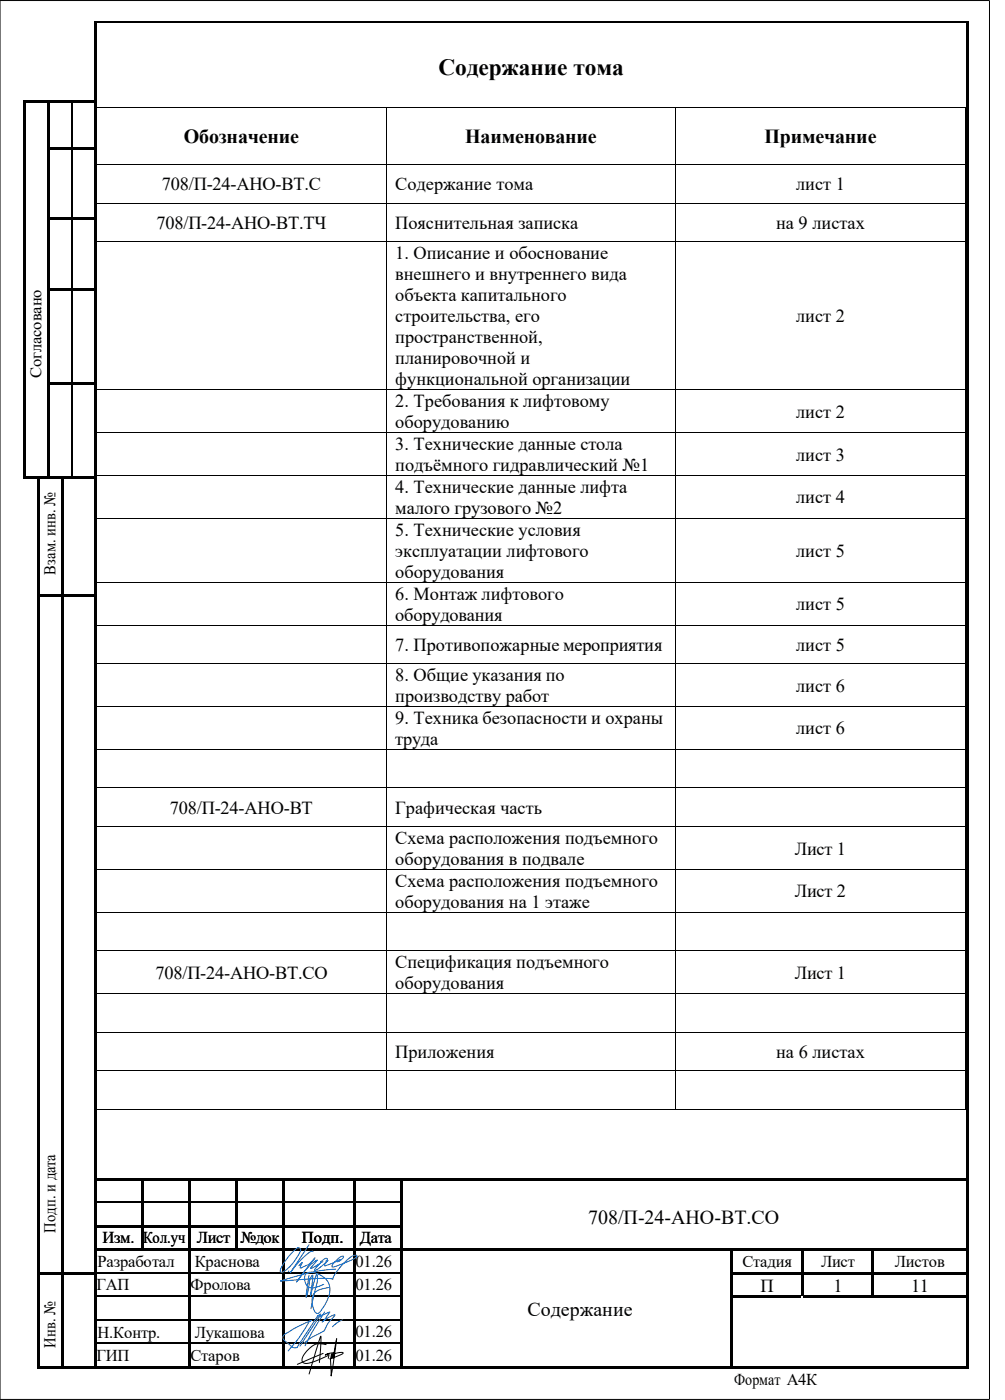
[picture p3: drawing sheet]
<svg xmlns="http://www.w3.org/2000/svg" width="213mm" height="297mm" viewBox="0 0 213 297" stroke-linecap="round" stroke-linejoin="round" font-family="sans-serif">
<defs><g id="words">
<text font-size="5" x="93" y="16">Содержание тома</text>
<g font-size="4.2">
<text x="39" y="30.4">Обозначение</text>
<text x="98.7" y="30.4">Наименование</text>
<text x="162.2" y="30.4">Примечание</text>
<text x="124.8" y="259.8">708/П-24-АНО-ВТ.СО</text>
<text x="111.9" y="279.3">Содержание</text>
</g>
<g font-size="3.9">
<text x="34.3" y="40.4">708/П-24-АНО-ВТ.С</text>
<text x="83.9" y="40.4">Содержание тома</text>
<text x="168.9" y="40.4">лист 1</text>
<text x="33.2" y="48.6">708/П-24-АНО-ВТ.ТЧ</text>
<text x="83.9" y="48.6">Пояснительная записка</text>
<text x="164.7" y="48.6">на 9 листах</text>
<text x="83.9" y="55">1. Описание и обоснование</text>
<text x="83.9" y="59.5">внешнего и внутреннего вида</text>
<text x="83.9" y="63.9">объекта капитального</text>
<text x="83.9" y="68.4">строительства, его</text>
<text x="168.9" y="68.4">лист 2</text>
<text x="83.9" y="72.9">пространственной,</text>
<text x="83.9" y="77.4">планировочной и</text>
<text x="83.9" y="81.8">функциональной организации</text>
<text x="83.9" y="86.5">2. Требования к лифтовому</text>
<text x="168.9" y="88.7">лист 2</text>
<text x="83.9" y="90.9">оборудованию</text>
<text x="83.9" y="95.6">3. Технические данные стола</text>
<text x="83.9" y="100">подъёмного гидравлический №1</text>
<text x="168.9" y="97.8">лист 3</text>
<text x="83.9" y="104.7">4. Технические данные лифта</text>
<text x="168.9" y="106.9">лист 4</text>
<text x="83.9" y="109.1">малого грузового №2</text>
<text x="83.9" y="113.8">5. Технические условия</text>
<text x="83.9" y="118.2">эксплуатации лифтового</text>
<text x="168.9" y="118.2">лист 5</text>
<text x="83.9" y="122.7">оборудования</text>
<text x="83.9" y="127.3">6. Монтаж лифтового</text>
<text x="83.9" y="131.8">оборудования</text>
<text x="168.9" y="129.6">лист 5</text>
<text x="83.9" y="138.2">7. Противопожарные мероприятия</text>
<text x="168.9" y="138.2">лист 5</text>
<text x="83.9" y="144.6">8. Общие указания по</text>
<text x="83.9" y="149.1">производству работ</text>
<text x="168.9" y="146.8">лист 6</text>
<text x="83.9" y="153.7">9. Техника безопасности и охраны</text>
<text x="168.9" y="155.9">лист 6</text>
<text x="83.9" y="158.2">труда</text>
<text x="36.1" y="172.7">708/П-24-АНО-ВТ</text>
<text x="83.9" y="172.7">Графическая часть</text>
<text x="83.9" y="179.2">Схема расположения подъемного</text>
<text x="83.9" y="183.6">оборудования в подвале</text>
<text x="168.7" y="181.4">Лист 1</text>
<text x="83.9" y="188.3">Схема расположения подъемного</text>
<text x="168.7" y="190.5">Лист 2</text>
<text x="83.9" y="192.7">оборудования на 1 этаже</text>
<text x="33" y="207.8">708/П-24-АНО-ВТ.СО</text>
<text x="83.9" y="205.6">Спецификация подъемного</text>
<text x="168.7" y="207.8">Лист 1</text>
<text x="83.9" y="210">оборудования</text>
<text x="83.9" y="224.6">Приложения</text>
<text x="164.7" y="224.6">на 6 листах</text>
<text x="161.4" y="274.2">П</text>
<text x="176.9" y="274.4">1</text>
<text x="193.4" y="274.2">11</text>
</g>
<g font-size="3.5">
<text x="8.8" y="80.2" transform="rotate(-90 8.8 80.2)">Согласовано</text>
<text x="11.8" y="122" transform="rotate(-90 11.8 122)">Взам. инв. №</text>
<text x="11.8" y="261.7" transform="rotate(-90 11.8 261.7)">Подп. и дата</text>
<text x="21.8" y="263.9">Изм.</text>
<text x="30.4" y="263.9">Кол.уч</text>
<text x="41.7" y="263.9">Лист</text>
<text x="51" y="263.8">№док</text>
<text x="64.1" y="263.9">Подп.</text>
<text x="76.3" y="263.9">Дата</text>
<text x="20.7" y="269">Разработал</text>
<text x="30.4" y="268">.</text>
<text x="41.3" y="269">Краснова</text>
<text x="51" y="267.8">.</text>
<text x="75.4" y="268.9">01.26</text>
<text x="157.5" y="269">Стадия</text>
<text x="174.3" y="269">Лист</text>
<text x="189.9" y="269">Листов</text>
<text x="20.4" y="273.9">ГАП</text>
<text x="40.4" y="273.9">Фролова</text>
<text x="75.4" y="273.9">01.26</text>
<text x="11.8" y="286.2" transform="rotate(-90 11.8 286.2)">Инв. №</text>
<text x="20.7" y="284.1">Н.Контр.</text>
<text x="41.3" y="284.1">Лукашова</text>
<text x="75.4" y="283.9">01.26</text>
<text x="20.4" y="288.9">ГИП</text>
<text x="40.4" y="288.9">Старов</text>
<text x="75.4" y="288.9">01.26</text>
<text x="155.8" y="294">Формат А4К</text>
</g>
</g></defs>
<g fill="none" stroke="#000" stroke-width=".21">
<path d="M0 .1h210v297h-210zM20.5 22.9v12M20.5 35.1v8M20.6 22.8h61.3M20.6 35h61.3M82 22.9v12M82 35.1v8M82.1 22.8h61.2M82.1 35h61.2M143.4 22.9v12M143.4 35.1v8M143.5 22.8h61.3"/>
<path d="M143.5 35h61.3M204.8 22.9v12M204.8 35.1v8M20.5 43.2v8M20.5 51.4v31.2M20.6 43.1h61.3M20.6 51.3h61.3M82 43.2v8M82 51.4v31.2M82.1 43.1h61.2M82.1 51.3h61.2M143.4 43.2v8"/>
<path d="M143.4 51.4v31.2M143.5 43.1h61.3M143.5 51.3h61.3M204.8 43.2v8M204.8 51.4v31.2M20.5 82.8v8.9M20.5 91.9v9M20.6 82.7h61.3M20.6 91.8h61.3M82 82.8v8.9M82 91.9v9M82.1 82.7h61.2"/>
<path d="M82.1 91.8h61.2M143.4 82.8v8.9M143.4 91.9v9M143.5 82.7h61.3M143.5 91.8h61.3M204.8 82.8v8.9M204.8 91.9v9M20.5 101v9M20.5 110.1v13.4M20.6 100.9h61.3M20.6 110h61.3M82 101v9"/>
<path d="M82 110.1v13.4M82.1 100.9h61.2M82.1 110h61.2M143.4 101v9M143.4 110.1v13.4M143.5 100.9h61.3M143.5 110h61.3M204.8 101v9M204.8 110.1v13.4M20.5 123.7v8.9M20.5 132.8v8M20.6 123.6h61.3"/>
<path d="M20.6 132.7h61.3M82 123.7v8.9M82 132.8v8M82.1 123.6h61.2M82.1 132.7h61.2M143.4 123.7v8.9M143.4 132.8v8M143.5 123.6h61.3M143.5 132.7h61.3M204.8 123.7v8.9M204.8 132.8v8M20.5 141v8.9"/>
<path d="M20.5 150.1v8.9M20.5 159.2v8M20.6 140.9h61.3M20.6 150h61.3M20.6 159.1h61.3M82 141v8.9M82 150.1v8.9M82 159.2v8M82.1 140.9h61.2M82.1 150h61.2M82.1 159.1h61.2M143.4 141v8.9"/>
<path d="M143.4 150.1v8.9M143.4 159.2v8M143.5 140.9h61.3M143.5 150h61.3M143.5 159.1h61.3M204.8 141v8.9M204.8 150.1v8.9M204.8 159.2v8M20.5 167.4v8M20.5 175.6v8.9M20.6 167.3h61.3M20.6 175.5h61.3"/>
<path d="M82 167.4v8M82 175.6v8.9M82.1 167.3h61.2M82.1 175.5h61.2M143.4 167.4v8M143.4 175.6v8.9M143.5 167.3h61.3M143.5 175.5h61.3M204.8 167.4v8M204.8 175.6v8.9M20.5 184.7v8.9M20.5 193.8v8"/>
<path d="M20.6 184.6h61.3M20.6 193.7h61.3M82 184.7v8.9M82 193.8v8M82.1 184.6h61.2M82.1 193.7h61.2M143.4 184.7v8.9M143.4 193.8v8M143.5 184.6h61.3M143.5 193.7h61.3M204.8 184.7v8.9M204.8 193.8v8"/>
<path d="M20.5 202v8.9M20.5 211.1v8M20.5 219.2v8.1M20.6 201.9h61.3M20.6 211h61.3M20.6 219.1h61.3M82 202v8.9M82 211.1v8M82 219.2v8.1M82.1 201.9h61.2M82.1 211h61.2M82.1 219.1h61.2"/>
<path d="M143.4 202v8.9M143.4 211.1v8M143.4 219.2v8.1M143.5 201.9h61.3M143.5 211h61.3M143.5 219.1h61.3M204.8 202v8.9M204.8 211.1v8M204.8 219.2v8.1M20.5 227.4v8.1M20.6 227.4h61.3M20.6 235.5h61.3"/>
<path d="M82 227.4v8.1M82.1 227.4h61.2M82.1 235.5h61.2M143.4 227.4v8.1M143.5 227.4h61.3M143.5 235.5h61.3M204.8 227.4v8.1M67.8 289.3l.3-5.6-2.5 8M68.6 287.3l-5.5 2.4M69.2 285.5l-.6-.2a3 3 0 0 0-3.2 1.2 2.87 2.87 0 0 0-1.2 2.6 2.06 2.06 0 0 0 2.3 0l3.2-1.3M70.6 287.2l-.9 .1-.7 .4 .8-.2-.1 .9M70.8 287.3a.49 .49 0 0 0-.5 .3 .49 .49 0 0 0 .2 .6l.3-.9-.1 1 .8-4.1-1.2 7.9-.1-2a3.3 3.3 0 0 1 .3-2.4l1.1-.5 1.1-.1a.35 .35 0 0 1 0 .4 .35 .35 0 0 1-.4 .1l-2.3 .9"/>
</g>
<g fill="#000">
<path d="M205.1 4.6h.5v.2h-.5z" fill-rule="evenodd"/>
<path d="M5 21.3h.5v.5h-.5z" fill-rule="evenodd"/>
<path d="M5 21.3h.5v.5h-.5z" fill-rule="evenodd"/>
<path d="M5 21.8h.5v9.4h-.5z" fill-rule="evenodd"/>
<path d="M5 31.2h.5v.6h-.5z" fill-rule="evenodd"/>
<path d="M5.5 21.3h.5v.5h-.5z" fill-rule="evenodd"/>
<path d="M6 21.3h4v.5h-4z" fill-rule="evenodd"/>
<path d="M10 21.8h.5z" fill-rule="evenodd"/>
<path d="M10 21.3h.5v.5h-.5z" fill-rule="evenodd"/>
<path d="M10 21.8h.5v9.4h-.5z" fill-rule="evenodd"/>
<path d="M10 31.2h.5v.6h-.5z" fill-rule="evenodd"/>
<path d="M10.5 21.3h4.6v.5h-4.6z" fill-rule="evenodd"/>
<path d="M10.5 31.2h4.6v.6h-4.6z" fill-rule="evenodd"/>
<path d="M15.1 21.8h.2z" fill-rule="evenodd"/>
<path d="M15.1 21.3h.5v.5h-.5z" fill-rule="evenodd"/>
<path d="M15.1 31.8h.2z" fill-rule="evenodd"/>
<path d="M15.1 31.2h.5v.6h-.5z" fill-rule="evenodd"/>
<path d="M15.6 21.3h4.3v.5h-4.3z" fill-rule="evenodd"/>
<path d="M15.6 31.2h4.3v.6h-4.3z" fill-rule="evenodd"/>
<path d="M19.9 4.8h.5v16.5h-.5z" fill-rule="evenodd"/>
<path d="M19.9 21.3h.5v.5h-.5z" fill-rule="evenodd"/>
<path d="M19.9 21.8h.5v9.4h-.5z" fill-rule="evenodd"/>
<path d="M19.9 31.2h.5v.6h-.5z" fill-rule="evenodd"/>
<path d="M20.4 22.7h.2v.2h-.2z" fill-rule="evenodd"/>
<path d="M20.4 22.7h.2v.2h-.2z" fill-rule="evenodd"/>
<path d="M20.4 34.9h.2v.2h-.2z" fill-rule="evenodd"/>
<path d="M81.9 22.7h.2v.2h-.2z" fill-rule="evenodd"/>
<path d="M81.9 34.9h.2v.2h-.2z" fill-rule="evenodd"/>
<path d="M143.3 22.7h.2v.2h-.2z" fill-rule="evenodd"/>
<path d="M143.3 34.9h.2v.2h-.2z" fill-rule="evenodd"/>
<path d="M204.8 22.7h.1v.2h-.1z" fill-rule="evenodd"/>
<path d="M204.8 22.7h.1v.2h-.1z" fill-rule="evenodd"/>
<path d="M204.8 34.9h.1v.2h-.1z" fill-rule="evenodd"/>
<path d="M205.1 4.8h.5v16.5h-.5z" fill-rule="evenodd"/>
<path d="M205.1 21.3h.5v.5h-.5z" fill-rule="evenodd"/>
<path d="M205.1 21.8h.5v9.4h-.5z" fill-rule="evenodd"/>
<path d="M205.1 31.2h.5v.6h-.5z" fill-rule="evenodd"/>
<path d="M5 31.8h.5v14.4h-.5z" fill-rule="evenodd"/>
<path d="M5 46.2h.5v.6h-.5z" fill-rule="evenodd"/>
<path d="M10 31.8h.5v14.4h-.5z" fill-rule="evenodd"/>
<path d="M10 46.2h.5v.6h-.5z" fill-rule="evenodd"/>
<path d="M10.5 46.2h4.6v.5h-4.6z" fill-rule="evenodd"/>
<path d="M15.1 46.7l.2 .1z" fill-rule="evenodd"/>
<path d="M15.1 46.2h.5v.5h-.5z" fill-rule="evenodd"/>
<path d="M15.6 46.2h4.3v.5h-4.3z" fill-rule="evenodd"/>
<path d="M19.9 31.8h.5v14.4h-.5z" fill-rule="evenodd"/>
<path d="M19.9 46.2h.5v.6h-.5z" fill-rule="evenodd"/>
<path d="M20.4 43.1h.2v.1h-.2z" fill-rule="evenodd"/>
<path d="M20.4 51.2h.2v.2h-.2z" fill-rule="evenodd"/>
<path d="M81.9 43.1h.2v.1h-.2z" fill-rule="evenodd"/>
<path d="M81.9 51.2h.2v.2h-.2z" fill-rule="evenodd"/>
<path d="M143.3 43.1h.2v.1h-.2z" fill-rule="evenodd"/>
<path d="M143.3 51.2h.2v.2h-.2z" fill-rule="evenodd"/>
<path d="M204.8 43.1h.1v.1h-.1z" fill-rule="evenodd"/>
<path d="M204.8 51.2h.1v.2h-.1z" fill-rule="evenodd"/>
<path d="M205.1 31.8h.5v14.4h-.5z" fill-rule="evenodd"/>
<path d="M205.1 46.2h.5v.6h-.5z" fill-rule="evenodd"/>
<path d="M5 46.8h.5v14.4h-.5z" fill-rule="evenodd"/>
<path d="M5 61.2h.5v.6h-.5z" fill-rule="evenodd"/>
<path d="M10 46.8h.5v14.4h-.5z" fill-rule="evenodd"/>
<path d="M10 61.2h.5v.6h-.5z" fill-rule="evenodd"/>
<path d="M10.5 61.2h4.6v.5h-4.6z" fill-rule="evenodd"/>
<path d="M15.1 61.7l.2 .1z" fill-rule="evenodd"/>
<path d="M15.1 61.2h.5v.5h-.5z" fill-rule="evenodd"/>
<path d="M15.6 61.2h4.3v.5h-4.3z" fill-rule="evenodd"/>
<path d="M19.9 46.8h.5v14.4h-.5z" fill-rule="evenodd"/>
<path d="M19.9 61.2h.5v.6h-.5z" fill-rule="evenodd"/>
<path d="M205.1 46.8h.5v14.4h-.5z" fill-rule="evenodd"/>
<path d="M205.1 61.2h.5v.6h-.5z" fill-rule="evenodd"/>
<path d="M5 61.8h.5v19.4h-.5z" fill-rule="evenodd"/>
<path d="M5 81.2h.5v.6h-.5z" fill-rule="evenodd"/>
<path d="M10 61.8h.5v19.4h-.5z" fill-rule="evenodd"/>
<path d="M10 81.2h.5v.6h-.5z" fill-rule="evenodd"/>
<path d="M10.5 81.2h4.6v.5h-4.6z" fill-rule="evenodd"/>
<path d="M15.1 81.7l.2 .1z" fill-rule="evenodd"/>
<path d="M15.1 81.2h.5v.5h-.5z" fill-rule="evenodd"/>
<path d="M15.6 81.2h4.3v.5h-4.3z" fill-rule="evenodd"/>
<path d="M19.9 61.8h.5v19.4h-.5z" fill-rule="evenodd"/>
<path d="M19.9 81.2h.5v.6h-.5z" fill-rule="evenodd"/>
<path d="M20.4 82.6h.2v.2h-.2z" fill-rule="evenodd"/>
<path d="M20.4 91.7h.2v.2h-.2z" fill-rule="evenodd"/>
<path d="M81.9 82.6h.2v.2h-.2z" fill-rule="evenodd"/>
<path d="M81.9 91.7h.2v.2h-.2z" fill-rule="evenodd"/>
<path d="M143.3 82.6h.2v.2h-.2z" fill-rule="evenodd"/>
<path d="M143.3 91.7h.2v.2h-.2z" fill-rule="evenodd"/>
<path d="M204.8 82.6h.1v.2h-.1z" fill-rule="evenodd"/>
<path d="M204.8 91.7h.1v.2h-.1z" fill-rule="evenodd"/>
<path d="M205.1 61.8h.5v19.4h-.5z" fill-rule="evenodd"/>
<path d="M205.1 81.2h.5v.6h-.5z" fill-rule="evenodd"/>
<path d="M5 81.8h.5v19.4h-.5z" fill-rule="evenodd"/>
<path d="M5 101.2h.5v.5h-.5z" fill-rule="evenodd"/>
<path d="M5 101.2h.5v.5h-.5z" fill-rule="evenodd"/>
<path d="M5.5 101.2h.5v.5h-.5z" fill-rule="evenodd"/>
<path d="M6 101.2h2v.5h-2z" fill-rule="evenodd"/>
<path d="M8 101.7h.5z" fill-rule="evenodd"/>
<path d="M8 101.2h.5v.5h-.5z" fill-rule="evenodd"/>
<path d="M8.5 101.2h1.5v.5h-1.5z" fill-rule="evenodd"/>
<path d="M10 81.8h.5v19.4h-.5z" fill-rule="evenodd"/>
<path d="M10 101.2h.5v.5h-.5z" fill-rule="evenodd"/>
<path d="M10.5 101.2h2.5v.5h-2.5z" fill-rule="evenodd"/>
<path d="M13 101.7h.5z" fill-rule="evenodd"/>
<path d="M13 101.2h.5v.5h-.5z" fill-rule="evenodd"/>
<path d="M13.5 101.2h1.6v.5h-1.6z" fill-rule="evenodd"/>
<path d="M15.1 101.2h.5v.5h-.5z" fill-rule="evenodd"/>
<path d="M15.6 101.2h4.3v.5h-4.3z" fill-rule="evenodd"/>
<path d="M19.9 81.8h.5v19.4h-.5z" fill-rule="evenodd"/>
<path d="M19.9 101.2h.5v.5h-.5z" fill-rule="evenodd"/>
<path d="M20.4 100.9h.2v.1h-.2z" fill-rule="evenodd"/>
<path d="M20.4 110h.2v.1h-.2z" fill-rule="evenodd"/>
<path d="M81.9 100.9h.2v.1h-.2z" fill-rule="evenodd"/>
<path d="M81.9 110h.2v.1h-.2z" fill-rule="evenodd"/>
<path d="M143.3 100.9h.2v.1h-.2z" fill-rule="evenodd"/>
<path d="M143.3 110h.2v.1h-.2z" fill-rule="evenodd"/>
<path d="M204.8 100.9h.1v.1h-.1z" fill-rule="evenodd"/>
<path d="M204.8 110h.1v.1h-.1z" fill-rule="evenodd"/>
<path d="M205.1 81.8h.5v19.4h-.5z" fill-rule="evenodd"/>
<path d="M205.1 101.2h.5v.5h-.5z" fill-rule="evenodd"/>
<path d="M8 101.7h.5v24.5h-.5z" fill-rule="evenodd"/>
<path d="M8 126.2h.5v.6h-.5z" fill-rule="evenodd"/>
<path d="M8.5 126.2h4.5v.5h-4.5z" fill-rule="evenodd"/>
<path d="M13 101.7h.5v24.5h-.5z" fill-rule="evenodd"/>
<path d="M13 126.2h.5v.6h-.5z" fill-rule="evenodd"/>
<path d="M13.5 126.2h6.4v.5h-6.4z" fill-rule="evenodd"/>
<path d="M19.9 101.7h.5v24.5h-.5z" fill-rule="evenodd"/>
<path d="M19.9 126.2h.5v.6h-.5z" fill-rule="evenodd"/>
<path d="M20.4 123.5h.2v.2h-.2z" fill-rule="evenodd"/>
<path d="M20.4 132.6h.2v.2h-.2z" fill-rule="evenodd"/>
<path d="M81.9 123.5h.2v.2h-.2z" fill-rule="evenodd"/>
<path d="M81.9 132.6h.2v.2h-.2z" fill-rule="evenodd"/>
<path d="M143.3 123.5h.2v.2h-.2z" fill-rule="evenodd"/>
<path d="M143.3 132.6h.2v.2h-.2z" fill-rule="evenodd"/>
<path d="M204.8 123.5h.1v.2h-.1z" fill-rule="evenodd"/>
<path d="M204.8 132.6h.1v.2h-.1z" fill-rule="evenodd"/>
<path d="M205.1 101.7h.5v24.5h-.5z" fill-rule="evenodd"/>
<path d="M205.1 126.2h.5v.6h-.5z" fill-rule="evenodd"/>
<path d="M20.4 140.8h.2v.2h-.2z" fill-rule="evenodd"/>
<path d="M20.4 149.9h.2v.2h-.2z" fill-rule="evenodd"/>
<path d="M20.4 159h.2v.2h-.2z" fill-rule="evenodd"/>
<path d="M81.9 140.8h.2v.2h-.2z" fill-rule="evenodd"/>
<path d="M81.9 149.9h.2v.2h-.2z" fill-rule="evenodd"/>
<path d="M81.9 159h.2v.2h-.2z" fill-rule="evenodd"/>
<path d="M143.3 140.8h.2v.2h-.2z" fill-rule="evenodd"/>
<path d="M143.3 149.9h.2v.2h-.2z" fill-rule="evenodd"/>
<path d="M143.3 159h.2v.2h-.2z" fill-rule="evenodd"/>
<path d="M204.8 140.8h.1v.2h-.1z" fill-rule="evenodd"/>
<path d="M204.8 149.9h.1v.2h-.1z" fill-rule="evenodd"/>
<path d="M204.8 159h.1v.2h-.1z" fill-rule="evenodd"/>
<path d="M20.4 167.2h.2v.2h-.2z" fill-rule="evenodd"/>
<path d="M20.4 175.4h.2v.2h-.2z" fill-rule="evenodd"/>
<path d="M81.9 167.2h.2v.2h-.2z" fill-rule="evenodd"/>
<path d="M81.9 175.4h.2v.2h-.2z" fill-rule="evenodd"/>
<path d="M143.3 167.2h.2v.2h-.2z" fill-rule="evenodd"/>
<path d="M143.3 175.4h.2v.2h-.2z" fill-rule="evenodd"/>
<path d="M204.8 167.2h.1v.2h-.1z" fill-rule="evenodd"/>
<path d="M204.8 175.4h.1v.2h-.1z" fill-rule="evenodd"/>
<path d="M20.4 184.5h.2v.2h-.2z" fill-rule="evenodd"/>
<path d="M20.4 193.6h.2v.2h-.2z" fill-rule="evenodd"/>
<path d="M81.9 184.5h.2v.2h-.2z" fill-rule="evenodd"/>
<path d="M81.9 193.6h.2v.2h-.2z" fill-rule="evenodd"/>
<path d="M143.3 184.5h.2v.2h-.2z" fill-rule="evenodd"/>
<path d="M143.3 193.6h.2v.2h-.2z" fill-rule="evenodd"/>
<path d="M204.8 184.5h.1v.2h-.1z" fill-rule="evenodd"/>
<path d="M204.8 193.6h.1v.2h-.1z" fill-rule="evenodd"/>
<path d="M20.4 201.8h.2v.2h-.2z" fill-rule="evenodd"/>
<path d="M20.4 210.9h.2v.2h-.2z" fill-rule="evenodd"/>
<path d="M20.4 219.1h.2v.1h-.2z" fill-rule="evenodd"/>
<path d="M81.9 201.8h.2v.2h-.2z" fill-rule="evenodd"/>
<path d="M81.9 210.9h.2v.2h-.2z" fill-rule="evenodd"/>
<path d="M81.9 219.1h.2v.1h-.2z" fill-rule="evenodd"/>
<path d="M143.3 201.8h.2v.2h-.2z" fill-rule="evenodd"/>
<path d="M143.3 210.9h.2v.2h-.2z" fill-rule="evenodd"/>
<path d="M143.3 219.1h.2v.1h-.2z" fill-rule="evenodd"/>
<path d="M204.8 201.8h.1v.2h-.1z" fill-rule="evenodd"/>
<path d="M204.8 210.9h.1v.2h-.1z" fill-rule="evenodd"/>
<path d="M204.8 219.1h.1v.1h-.1z" fill-rule="evenodd"/>
<path d="M20.4 227.3h.2v.1h-.2z" fill-rule="evenodd"/>
<path d="M20.4 235.5h.2v.1h-.2z" fill-rule="evenodd"/>
<path d="M20.4 235.5h.2v.1h-.2z" fill-rule="evenodd"/>
<path d="M81.9 227.3h.2v.1h-.2z" fill-rule="evenodd"/>
<path d="M81.9 235.5h.2v.1h-.2z" fill-rule="evenodd"/>
<path d="M143.3 227.3h.2v.1h-.2z" fill-rule="evenodd"/>
<path d="M143.3 235.5h.2v.1h-.2z" fill-rule="evenodd"/>
<path d="M204.8 227.3h.1v.1h-.1z" fill-rule="evenodd"/>
<path d="M204.8 235.5h.1v.1h-.1z" fill-rule="evenodd"/>
<path d="M204.8 235.5h.1v.1h-.1z" fill-rule="evenodd"/>
<path d="M8 126.8h.5v123.3h-.5z" fill-rule="evenodd"/>
<path d="M8 250.1h.5v.5h-.5z" fill-rule="evenodd"/>
<path d="M8 250.6h.5v4.5h-.5z" fill-rule="evenodd"/>
<path d="M8 255.1h.5v.5h-.5z" fill-rule="evenodd"/>
<path d="M13 126.8h.5v123.3h-.5z" fill-rule="evenodd"/>
<path d="M13 250.1h.5v.5h-.5z" fill-rule="evenodd"/>
<path d="M13 250.6h.5v4.5h-.5z" fill-rule="evenodd"/>
<path d="M13 255.1h.5v.5h-.5z" fill-rule="evenodd"/>
<path d="M19.9 126.8h.5v123.3h-.5z" fill-rule="evenodd"/>
<path d="M19.9 250.1h.5v.5h-.5z" fill-rule="evenodd"/>
<path d="M19.9 250.6h.5v4.5h-.5z" fill-rule="evenodd"/>
<path d="M19.9 255.1h.5v.5h-.5z" fill-rule="evenodd"/>
<path d="M20.4 250.1h9.6v.5h-9.6z" fill-rule="evenodd"/>
<path d="M30 250.6h.5z" fill-rule="evenodd"/>
<path d="M30 250.1h.5v.5h-.5z" fill-rule="evenodd"/>
<path d="M30 250.6h.5v4.5h-.5z" fill-rule="evenodd"/>
<path d="M30 255.1h.5v.5h-.5z" fill-rule="evenodd"/>
<path d="M30.5 250.1h9.4v.5h-9.4z" fill-rule="evenodd"/>
<path d="M39.9 250.6h.5z" fill-rule="evenodd"/>
<path d="M39.9 250.1h.5v.5h-.5z" fill-rule="evenodd"/>
<path d="M39.9 250.6h.5v4.5h-.5z" fill-rule="evenodd"/>
<path d="M39.9 255.1h.5v.5h-.5z" fill-rule="evenodd"/>
<path d="M40.4 250.1h9.5v.5h-9.5z" fill-rule="evenodd"/>
<path d="M49.9 250.6h.5z" fill-rule="evenodd"/>
<path d="M49.9 250.1h.5v.5h-.5z" fill-rule="evenodd"/>
<path d="M49.9 250.6h.5v4.5h-.5z" fill-rule="evenodd"/>
<path d="M49.9 255.1h.5v.5h-.5z" fill-rule="evenodd"/>
<path d="M50.4 250.1h9.5v.5h-9.5z" fill-rule="evenodd"/>
<path d="M59.9 250.6h.5z" fill-rule="evenodd"/>
<path d="M59.9 250.1h.5v.5h-.5z" fill-rule="evenodd"/>
<path d="M59.9 250.6h.5v4.5h-.5z" fill-rule="evenodd"/>
<path d="M59.9 255.1h.5v.5h-.5z" fill-rule="evenodd"/>
<path d="M60.4 250.1h14.5v.5h-14.5z" fill-rule="evenodd"/>
<path d="M74.9 250.6h.5z" fill-rule="evenodd"/>
<path d="M74.9 250.1h.5v.5h-.5z" fill-rule="evenodd"/>
<path d="M74.9 250.6h.5v4.5h-.5z" fill-rule="evenodd"/>
<path d="M74.9 255.1h.5v.5h-.5z" fill-rule="evenodd"/>
<path d="M75.4 250.1h9.5v.5h-9.5z" fill-rule="evenodd"/>
<path d="M84.9 250.6h.5z" fill-rule="evenodd"/>
<path d="M84.9 250.1h.5v.5h-.5z" fill-rule="evenodd"/>
<path d="M84.9 250.6h.5v4.5h-.5z" fill-rule="evenodd"/>
<path d="M84.9 255.1h.5v.5h-.5z" fill-rule="evenodd"/>
<path d="M85.4 250.1h119.7v.5h-119.7z" fill-rule="evenodd"/>
<path d="M205.1 126.8h.5v123.3h-.5z" fill-rule="evenodd"/>
<path d="M205.1 250.1h.5v.5h-.5z" fill-rule="evenodd"/>
<path d="M205.1 250.6h.5v4.5h-.5z" fill-rule="evenodd"/>
<path d="M205.1 255.1h.5v.5h-.5z" fill-rule="evenodd"/>
<path d="M8 255.6h.5v4.5h-.5z" fill-rule="evenodd"/>
<path d="M8 260.1h.5v.5h-.5z" fill-rule="evenodd"/>
<path d="M8 260.6h.5v4.5h-.5z" fill-rule="evenodd"/>
<path d="M8 265.1h.5v.5h-.5z" fill-rule="evenodd"/>
<path d="M8 265.6h.5v4.5h-.5z" fill-rule="evenodd"/>
<path d="M8 270.1h.5v.5h-.5z" fill-rule="evenodd"/>
<path d="M8 270.6h.5v4.5h-.5z" fill-rule="evenodd"/>
<path d="M8 275.1h.5v.5h-.5z" fill-rule="evenodd"/>
<path d="M8.5 270.1h4.5v.5h-4.5z" fill-rule="evenodd"/>
<path d="M13 255.6h.5v4.5h-.5z" fill-rule="evenodd"/>
<path d="M13 260.1h.5v.5h-.5z" fill-rule="evenodd"/>
<path d="M13 260.6h.5v4.5h-.5z" fill-rule="evenodd"/>
<path d="M13 265.1h.5v.5h-.5z" fill-rule="evenodd"/>
<path d="M13 265.6h.5v4.5h-.5z" fill-rule="evenodd"/>
<path d="M13 270.1h.5v.5h-.5z" fill-rule="evenodd"/>
<path d="M13 270.6h.5v4.5h-.5z" fill-rule="evenodd"/>
<path d="M13 275.1h.5v.5h-.5z" fill-rule="evenodd"/>
<path d="M13.5 270.1h6.4v.5h-6.4z" fill-rule="evenodd"/>
<path d="M19.9 255.6h.5v4.5h-.5z" fill-rule="evenodd"/>
<path d="M19.9 260.1h.5v.5h-.5z" fill-rule="evenodd"/>
<path d="M19.9 260.6h.5v4.5h-.5z" fill-rule="evenodd"/>
<path d="M19.9 260.1h.5v.5h-.5z" fill-rule="evenodd"/>
<path d="M19.9 260.6h.5v4.5h-.5z" fill-rule="evenodd"/>
<path d="M19.9 265.1h.5v.5h-.5z" fill-rule="evenodd"/>
<path d="M19.9 265.6h.5v4.5h-.5z" fill-rule="evenodd"/>
<path d="M19.9 270.1h.5v.5h-.5z" fill-rule="evenodd"/>
<path d="M19.9 270.6h.5v4.5h-.5z" fill-rule="evenodd"/>
<path d="M19.9 275.1h.5v.5h-.5z" fill-rule="evenodd"/>
<path d="M20.4 260.1h9.6v.5h-9.6z" fill-rule="evenodd"/>
<path d="M20.4 260.1h9.6v.5h-9.6z" fill-rule="evenodd"/>
<path d="M20.4 265.1h9.6v.5h-9.6z" fill-rule="evenodd"/>
<path d="M30 255.6h.5v4.5h-.5z" fill-rule="evenodd"/>
<path d="M30 260.1h.5v.5h-.5z" fill-rule="evenodd"/>
<path d="M30 260.6h.5v4.5h-.5z" fill-rule="evenodd"/>
<path d="M30 260.1h.5v.5h-.5z" fill-rule="evenodd"/>
<path d="M30 260.6h.5v4.5h-.5z" fill-rule="evenodd"/>
<path d="M30 265.1h.5v.5h-.5z" fill-rule="evenodd"/>
<path d="M30.5 260.1h9.4v.5h-9.4z" fill-rule="evenodd"/>
<path d="M30.5 260.1h9.4v.5h-9.4z" fill-rule="evenodd"/>
<path d="M30.5 265.1h9.4v.5h-9.4z" fill-rule="evenodd"/>
<path d="M39.9 255.6h.5v4.5h-.5z" fill-rule="evenodd"/>
<path d="M39.9 260.1h.5v.5h-.5z" fill-rule="evenodd"/>
<path d="M39.9 260.6h.5v4.5h-.5z" fill-rule="evenodd"/>
<path d="M39.9 260.1h.5v.5h-.5z" fill-rule="evenodd"/>
<path d="M39.9 260.6h.5v4.5h-.5z" fill-rule="evenodd"/>
<path d="M39.9 265.1h.5v.5h-.5z" fill-rule="evenodd"/>
<path d="M39.9 265.6h.5v4.5h-.5z" fill-rule="evenodd"/>
<path d="M39.9 270.1h.5v.5h-.5z" fill-rule="evenodd"/>
<path d="M39.9 270.6h.5v4.5h-.5z" fill-rule="evenodd"/>
<path d="M39.9 275.1h.5v.5h-.5z" fill-rule="evenodd"/>
<path d="M40.4 260.1h9.5v.5h-9.5z" fill-rule="evenodd"/>
<path d="M40.4 260.1h9.5v.5h-9.5z" fill-rule="evenodd"/>
<path d="M40.4 265.1h9.5v.5h-9.5z" fill-rule="evenodd"/>
<path d="M49.9 255.6h.5v4.5h-.5z" fill-rule="evenodd"/>
<path d="M49.9 260.1h.5v.5h-.5z" fill-rule="evenodd"/>
<path d="M49.9 260.6h.5v4.5h-.5z" fill-rule="evenodd"/>
<path d="M49.9 260.1h.5v.5h-.5z" fill-rule="evenodd"/>
<path d="M49.9 260.6h.5v4.5h-.5z" fill-rule="evenodd"/>
<path d="M49.9 265.1h.5v.5h-.5z" fill-rule="evenodd"/>
<path d="M50.4 260.1h9.5v.5h-9.5z" fill-rule="evenodd"/>
<path d="M50.4 260.1h9.5v.5h-9.5z" fill-rule="evenodd"/>
<path d="M50.4 265.1h9.5v.5h-9.5z" fill-rule="evenodd"/>
<path d="M59.9 255.6h.5v4.5h-.5z" fill-rule="evenodd"/>
<path d="M59.9 260.1h.5v.5h-.5z" fill-rule="evenodd"/>
<path d="M59.9 260.6h.5v4.5h-.5z" fill-rule="evenodd"/>
<path d="M59.9 260.1h.5v.5h-.5z" fill-rule="evenodd"/>
<path d="M59.9 260.6h.5v4.5h-.5z" fill-rule="evenodd"/>
<path d="M59.9 265.1h.5v.5h-.5z" fill-rule="evenodd"/>
<path d="M59.9 265.6h.5v4.5h-.5z" fill-rule="evenodd"/>
<path d="M59.9 270.1h.5v.5h-.5z" fill-rule="evenodd"/>
<path d="M59.9 270.6h.5v4.5h-.5z" fill-rule="evenodd"/>
<path d="M59.9 275.1h.5v.5h-.5z" fill-rule="evenodd"/>
<path d="M59.9 260.1h.5v.5h-.5z" fill-rule="evenodd"/>
<path d="M59.9 260.6h.5v4.5h-.5z" fill-rule="evenodd"/>
<path d="M59.9 265.1h.5v.5h-.5z" fill-rule="evenodd"/>
<path d="M59.9 265.6h.5v4.5h-.5z" fill-rule="evenodd"/>
<path d="M59.9 270.1h.5v.5h-.5z" fill-rule="evenodd"/>
<path d="M59.9 270.6h.5v4.5h-.5z" fill-rule="evenodd"/>
<path d="M59.9 275.1h.5v.5h-.5z" fill-rule="evenodd"/>
<path d="M59.9 275.1h.5v.6h-.5z" fill-rule="evenodd"/>
<path d="M60.4 260.1h14.5v.5h-14.5z" fill-rule="evenodd"/>
<path d="M60.4 260.1h14.5v.5h-14.5z" fill-rule="evenodd"/>
<path d="M60.4 265.1h14.5v.5h-14.5z" fill-rule="evenodd"/>
<path d="M60.4 260.1h14.5v.5h-14.5z" fill-rule="evenodd"/>
<path d="M60.4 265.1h14.5v.5h-14.5z" fill-rule="evenodd"/>
<path d="M74.9 255.6h.5v4.5h-.5z" fill-rule="evenodd"/>
<path d="M74.9 260.1h.5v.5h-.5z" fill-rule="evenodd"/>
<path d="M74.9 260.6h.5v4.5h-.5z" fill-rule="evenodd"/>
<path d="M74.9 260.1h.5v.5h-.5z" fill-rule="evenodd"/>
<path d="M74.9 260.6h.5v4.5h-.5z" fill-rule="evenodd"/>
<path d="M74.9 265.1h.5v.5h-.5z" fill-rule="evenodd"/>
<path d="M74.9 265.6h.5v4.5h-.5z" fill-rule="evenodd"/>
<path d="M74.9 270.1h.5v.5h-.5z" fill-rule="evenodd"/>
<path d="M74.9 270.6h.5v4.5h-.5z" fill-rule="evenodd"/>
<path d="M74.9 275.1h.5v.5h-.5z" fill-rule="evenodd"/>
<path d="M74.9 260.1h.5v.5h-.5z" fill-rule="evenodd"/>
<path d="M74.9 260.6h.5v4.5h-.5z" fill-rule="evenodd"/>
<path d="M74.9 265.1h.5v.5h-.5z" fill-rule="evenodd"/>
<path d="M74.9 265.6h.5v4.5h-.5z" fill-rule="evenodd"/>
<path d="M74.9 270.1h.5v.5h-.5z" fill-rule="evenodd"/>
<path d="M74.9 270.6h.5v4.5h-.5z" fill-rule="evenodd"/>
<path d="M74.9 275.1h.5v.5h-.5z" fill-rule="evenodd"/>
<path d="M75.4 260.1h9.5v.5h-9.5z" fill-rule="evenodd"/>
<path d="M75.4 260.1h9.5v.5h-9.5z" fill-rule="evenodd"/>
<path d="M75.4 265.1h9.5v.5h-9.5z" fill-rule="evenodd"/>
<path d="M84.9 255.6h.5v4.5h-.5z" fill-rule="evenodd"/>
<path d="M84.9 260.1h.5v.5h-.5z" fill-rule="evenodd"/>
<path d="M84.9 260.6h.5v4.5h-.5z" fill-rule="evenodd"/>
<path d="M84.9 260.1h.5v.5h-.5z" fill-rule="evenodd"/>
<path d="M84.9 260.6h.5v4.5h-.5z" fill-rule="evenodd"/>
<path d="M84.9 265.1h.5v.5h-.5z" fill-rule="evenodd"/>
<path d="M84.9 265.6h.5v4.5h-.5z" fill-rule="evenodd"/>
<path d="M84.9 270.1h.5v.5h-.5z" fill-rule="evenodd"/>
<path d="M84.9 270.6h.5v4.5h-.5z" fill-rule="evenodd"/>
<path d="M84.9 275.1h.5v.5h-.5z" fill-rule="evenodd"/>
<path d="M85.4 265.1h69.5v.5h-69.5z" fill-rule="evenodd"/>
<path d="M154.9 265.6h.5z" fill-rule="evenodd"/>
<path d="M154.9 265.1h.5v.5h-.5z" fill-rule="evenodd"/>
<path d="M154.9 265.6h.5v4.5h-.5z" fill-rule="evenodd"/>
<path d="M154.9 270.1h.5v.5h-.5z" fill-rule="evenodd"/>
<path d="M154.9 270.6h.5v4.5h-.5z" fill-rule="evenodd"/>
<path d="M154.9 275.1h.5v.5h-.5z" fill-rule="evenodd"/>
<path d="M155.4 265.1h14.6v.5h-14.6z" fill-rule="evenodd"/>
<path d="M155.4 270.1h14.6v.5h-14.6z" fill-rule="evenodd"/>
<path d="M155.4 275.1h14.6v.5h-14.6z" fill-rule="evenodd"/>
<path d="M170 265.6h.5z" fill-rule="evenodd"/>
<path d="M170 265.1h.5v.5h-.5z" fill-rule="evenodd"/>
<path d="M170 265.6h.5v4.5h-.5z" fill-rule="evenodd"/>
<path d="M170 270.1h.5v.5h-.5z" fill-rule="evenodd"/>
<path d="M170 270.6h.5v4.5h-.5z" fill-rule="evenodd"/>
<path d="M170 273.3h.5v.5h-.5z" fill-rule="evenodd"/>
<path d="M170.5 265.1h14.4v.5h-14.4z" fill-rule="evenodd"/>
<path d="M170.5 270.1h14.4v.5h-14.4z" fill-rule="evenodd"/>
<path d="M170.5 275.1h14.4v.5h-14.4z" fill-rule="evenodd"/>
<path d="M184.9 265.6h.6z" fill-rule="evenodd"/>
<path d="M184.9 265.1h.6v.5h-.6z" fill-rule="evenodd"/>
<path d="M184.9 265.6h.6v4.5h-.6z" fill-rule="evenodd"/>
<path d="M184.9 270.1h.6v.5h-.6z" fill-rule="evenodd"/>
<path d="M184.9 270.6h.6v4.5h-.6z" fill-rule="evenodd"/>
<path d="M184.9 275.1h.6v.5h-.6z" fill-rule="evenodd"/>
<path d="M185.5 265.1h19.6v.5h-19.6z" fill-rule="evenodd"/>
<path d="M185.5 270.1h19.6v.5h-19.6z" fill-rule="evenodd"/>
<path d="M185.5 275.1h19.6v.5h-19.6z" fill-rule="evenodd"/>
<path d="M205.1 255.6h.5v4.5h-.5z" fill-rule="evenodd"/>
<path d="M205.1 260.1h.5v.5h-.5z" fill-rule="evenodd"/>
<path d="M205.1 260.6h.5v4.5h-.5z" fill-rule="evenodd"/>
<path d="M205.1 265.1h.5v.5h-.5z" fill-rule="evenodd"/>
<path d="M205.1 265.6h.5v4.5h-.5z" fill-rule="evenodd"/>
<path d="M205.1 270.1h.5v.5h-.5z" fill-rule="evenodd"/>
<path d="M205.1 270.6h.5v4.5h-.5z" fill-rule="evenodd"/>
<path d="M205.1 275.1h.5v.5h-.5z" fill-rule="evenodd"/>
<path d="M8 275.6h.5v4.5h-.5z" fill-rule="evenodd"/>
<path d="M8 280.1h.5v.5h-.5z" fill-rule="evenodd"/>
<path d="M8 280.6h.5v4.5h-.5z" fill-rule="evenodd"/>
<path d="M8 285.1h.5v.5h-.5z" fill-rule="evenodd"/>
<path d="M8 285.6h.5v4.5h-.5z" fill-rule="evenodd"/>
<path d="M8 290.1h.5v.5h-.5z" fill-rule="evenodd"/>
<path d="M8 290.1h.5v.5h-.5z" fill-rule="evenodd"/>
<path d="M8.5 290.1h4.5v.5h-4.5z" fill-rule="evenodd"/>
<path d="M13 275.6h.5v4.5h-.5z" fill-rule="evenodd"/>
<path d="M13 280.1h.5v.5h-.5z" fill-rule="evenodd"/>
<path d="M13 280.6h.5v4.5h-.5z" fill-rule="evenodd"/>
<path d="M13 285.1h.5v.5h-.5z" fill-rule="evenodd"/>
<path d="M13 285.6h.5v4.5h-.5z" fill-rule="evenodd"/>
<path d="M13 290.1h.5v.5h-.5z" fill-rule="evenodd"/>
<path d="M13.5 290.1h6.4v.5h-6.4z" fill-rule="evenodd"/>
<path d="M19.9 275.6h.5v4.5h-.5z" fill-rule="evenodd"/>
<path d="M19.9 280.1h.5v.5h-.5z" fill-rule="evenodd"/>
<path d="M19.9 280.6h.5v4.5h-.5z" fill-rule="evenodd"/>
<path d="M19.9 285.1h.5v.5h-.5z" fill-rule="evenodd"/>
<path d="M19.9 285.6h.5v4.5h-.5z" fill-rule="evenodd"/>
<path d="M19.9 290.1h.5v.5h-.5z" fill-rule="evenodd"/>
<path d="M20.4 290.1h19.5v.5h-19.5z" fill-rule="evenodd"/>
<path d="M39.9 275.6h.5v4.5h-.5z" fill-rule="evenodd"/>
<path d="M39.9 280.1h.5v.5h-.5z" fill-rule="evenodd"/>
<path d="M39.9 280.6h.5v4.5h-.5z" fill-rule="evenodd"/>
<path d="M39.9 285.1h.5v.5h-.5z" fill-rule="evenodd"/>
<path d="M39.9 285.6h.5v4.5h-.5z" fill-rule="evenodd"/>
<path d="M39.9 290.1h.5v.5h-.5z" fill-rule="evenodd"/>
<path d="M40.4 290.1h19.5v.5h-19.5z" fill-rule="evenodd"/>
<path d="M59.9 275.6h.5v4.5h-.5z" fill-rule="evenodd"/>
<path d="M59.9 280.1h.5v.5h-.5z" fill-rule="evenodd"/>
<path d="M59.9 280.6h.5v4.5h-.5z" fill-rule="evenodd"/>
<path d="M59.9 285.1h.5v.5h-.5z" fill-rule="evenodd"/>
<path d="M59.9 285.6h.5v4.5h-.5z" fill-rule="evenodd"/>
<path d="M59.9 290.1h.5v.5h-.5z" fill-rule="evenodd"/>
<path d="M59.9 275.6h.5v4.5h-.5z" fill-rule="evenodd"/>
<path d="M59.9 275.7h.5v4.4h-.5z" fill-rule="evenodd"/>
<path d="M59.9 280.1h.5v.6h-.5z" fill-rule="evenodd"/>
<path d="M59.9 280.7h.5v4.4h-.5z" fill-rule="evenodd"/>
<path d="M59.9 285.1h.5v.5h-.5z" fill-rule="evenodd"/>
<path d="M60.4 290.1h14.5v.5h-14.5z" fill-rule="evenodd"/>
<path d="M60.4 290.1h14.5v.5h-14.5z" fill-rule="evenodd"/>
<path d="M74.9 275.6h.5v4.5h-.5z" fill-rule="evenodd"/>
<path d="M74.9 280.1h.5v.5h-.5z" fill-rule="evenodd"/>
<path d="M74.9 280.6h.5v4.5h-.5z" fill-rule="evenodd"/>
<path d="M74.9 285.1h.5v.5h-.5z" fill-rule="evenodd"/>
<path d="M74.9 285.6h.5v4.5h-.5z" fill-rule="evenodd"/>
<path d="M74.9 290.1h.5v.5h-.5z" fill-rule="evenodd"/>
<path d="M74.9 275.6h.5v4.5h-.5z" fill-rule="evenodd"/>
<path d="M74.9 280.1h.5v.5h-.5z" fill-rule="evenodd"/>
<path d="M74.9 280.6h.5v4.5h-.5z" fill-rule="evenodd"/>
<path d="M74.9 285.1h.5v.5h-.5z" fill-rule="evenodd"/>
<path d="M74.9 285.6h.5v4.5h-.5z" fill-rule="evenodd"/>
<path d="M74.9 290.1h.5v.5h-.5z" fill-rule="evenodd"/>
<path d="M75.4 290.1h9.5v.5h-9.5z" fill-rule="evenodd"/>
<path d="M84.9 275.6h.5v4.5h-.5z" fill-rule="evenodd"/>
<path d="M84.9 280.1h.5v.5h-.5z" fill-rule="evenodd"/>
<path d="M84.9 280.6h.5v4.5h-.5z" fill-rule="evenodd"/>
<path d="M84.9 285.1h.5v.5h-.5z" fill-rule="evenodd"/>
<path d="M84.9 285.6h.5v4.5h-.5z" fill-rule="evenodd"/>
<path d="M84.9 290.1h.5v.5h-.5z" fill-rule="evenodd"/>
<path d="M85.4 290.1h69.5v.5h-69.5z" fill-rule="evenodd"/>
<path d="M154.9 275.6h.5v4.5h-.5z" fill-rule="evenodd"/>
<path d="M154.9 280.1h.5v.5h-.5z" fill-rule="evenodd"/>
<path d="M154.9 280.6h.5v4.5h-.5z" fill-rule="evenodd"/>
<path d="M154.9 285.1h.5v.5h-.5z" fill-rule="evenodd"/>
<path d="M154.9 285.6h.5v4.5h-.5z" fill-rule="evenodd"/>
<path d="M154.9 290.1h.5v.5h-.5z" fill-rule="evenodd"/>
<path d="M155.4 290.1h49.7v.5h-49.7z" fill-rule="evenodd"/>
<path d="M205.1 275.6h.5v4.5h-.5z" fill-rule="evenodd"/>
<path d="M205.1 280.1h.5v.5h-.5z" fill-rule="evenodd"/>
<path d="M205.1 280.6h.5v4.5h-.5z" fill-rule="evenodd"/>
<path d="M205.1 285.1h.5v.5h-.5z" fill-rule="evenodd"/>
<path d="M205.1 285.6h.5v4.5h-.5z" fill-rule="evenodd"/>
<path d="M205.1 290.1h.5v.5h-.5z" fill-rule="evenodd"/>
<path d="M205.1 290.1h.5v.5h-.5z" fill-rule="evenodd"/>
</g>
<g fill="none" stroke="#000" stroke-width=".25">
<path d="M19.9 4.7h185.2M15.2 21.8v9.4M15.2 31.8v14.4M15.2 46.8v14.4M15.2 61.8v19.4M15.2 81.8v19.4M20.4 255.2h9.6M30.5 255.2h9.4M40.4 255.2h9.5M50.4 255.2h9.5M60.4 255.2h14.5M75.4 255.2h9.5"/>
<path d="M20.4 270.2h19.5M20.4 275.2h19.5M40.4 270.2h19.5M40.4 275.2h19.5M60.4 270.2h14.5M60.4 275.2h14.5M75.4 270.2h9.5M75.4 275.2h9.5M20.4 280.2h19.5M20.4 285.2h19.5M40.4 280.2h19.5M40.4 285.2h19.5"/>
<path d="M60.4 280.2h14.5M60.4 285.2h14.5M75.4 280.2h9.5M75.4 285.2h9.5"/>
</g>
<path d="M61.2 269.9h.1zM62.2 265.7l.3-.3a.75 .75 0 0 1 1.3-.2 8.1 8.1 0 0 1-4 4.9h-.2a1.07 1.07 0 0 1 .3-1.4l.8-1.3zM65.6 270.7l-.6 4.7 .4-1.8a5.5 5.5 0 0 1 .8-2.8l.2-.1v.3l-.5 4.1 1-3.9 .3-.6a4.8 4.8 0 0 1-.3 3.2l-.9 4.1M65.6 264.2l-4 6.1a15.3 15.3 0 0 1 4.6-4.7l.2 .1M67.5 279.7l2.5-1.2-1.1 1.6-.6 .6 1.3-.9 1.5-.7-.8 1a6.1 6.1 0 0 0-1.5 2.4l-1.1 .6a9.6 9.6 0 0 0-3.2 2.1M68.5 267.9l-.5 .1 1.1-.8a.33 .33 0 0 1 .4 .1 .33 .33 0 0 1-.2 .5l-1.4 1.3-1.1 .7a3.6 3.6 0 0 1 1.4-1.8l-1.7 1.1-.6 .2 1.4-1.8a8.2 8.2 0 0 0-3 2.8l-1.4 1.9 3.9-5.2a5.3 5.3 0 0 1-3 2.2h-.1v-.3l.5-.9-.8 .7M68.7 272.7l-.9 .4a2.28 2.28 0 0 1-2.5 0 1.95 1.95 0 0 1-.1-2.8 4.1 4.1 0 0 1 4.8 3.1 7.5 7.5 0 0 1-2.6 5.5 1.42 1.42 0 0 1-1-1.4 2.74 2.74 0 0 1 .8-3.4l.7-.3 1.8-.5M68.9 278.5l-2.2 3.6-2 3.6M69.1 267.7l.5-.1-.1 .1a1.01 1.01 0 0 0-.6 1.1l3.3-1.4a.48 .48 0 0 0-.7 .5l.5-.1a1.21 1.21 0 0 0 .9-1.1l-.5 .1-.5 .3-1.2 1.2a.35 .35 0 0 0-.3 .4 .35 .35 0 0 0 .4 .3l.6-.2a11.6 11.6 0 0 0 4.4-2.1 .71 .71 0 0 0-1.2 0l-2.1 2-1.4 1.8-.4 1.1-.2-.1a44.2 44.2 0 0 0-9.5 .4l-1.5 .1 .9-.3a47.9 47.9 0 0 1 10.8-2.3M63.7 285.8l4.4-6.8-.6 .3-4.5 6.8-.9-.1-1.6-1.3a.81 .81 0 0 1-.5-.7 .81 .81 0 0 1 .5-.8l2.6-1.5 3-1.4-.6 .4-2 3.3-2.4 2.8M72.7 280.2l-1.1 .6-1.1 .9" fill="none" stroke="#0061c2" stroke-width=".21"/>
<use href="#words"/>
</svg>
